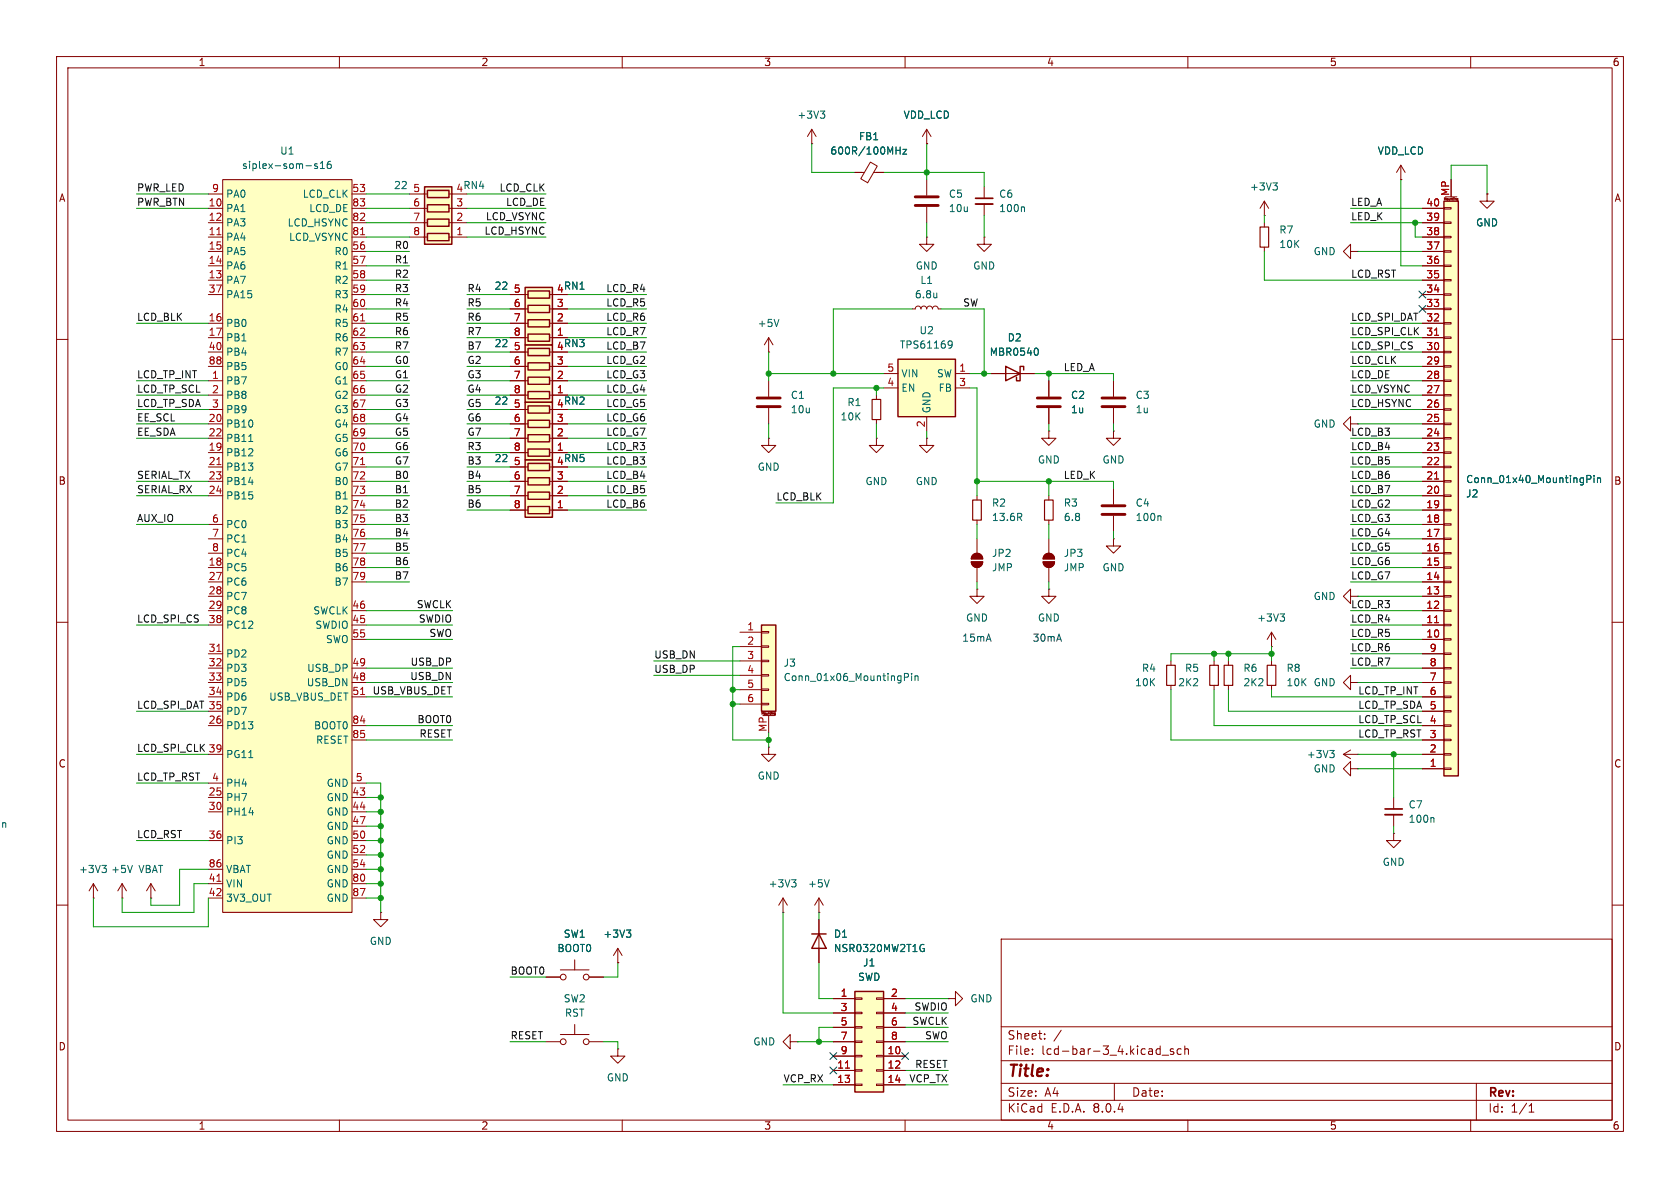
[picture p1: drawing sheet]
<svg xmlns="http://www.w3.org/2000/svg" width="297mm" height="210mm" viewBox="0 0 297 210" stroke-linecap="round" stroke-linejoin="round" font-family="sans-serif">
<defs><g id="words">
<text font-size="2.8" fill="#840000" x="178" y="190.9">Title:</text>
<g font-size="2.1" fill="#840000">
<text x="178" y="184">Sheet:</text>
<text x="178" y="186.7">File:</text>
<text x="184.1" y="186.7">lcd-bar-3_4.kicad_sch</text>
<text x="178" y="196.9">KiCad</text>
<text x="178" y="194.1">Size:</text>
<text x="184.7" y="194.1">A4</text>
<text x="185.7" y="196.9">E.D.A.</text>
<text x="193.3" y="196.9">8.0.4</text>
<text x="200" y="194.1">Date:</text>
<text x="263" y="194.3">Rev:</text>
<text x="263" y="196.9">Id:</text>
<text x="267.1" y="196.9">1/1</text>
</g>
<g font-size="1.8" fill="#840000">
<text x="35" y="11.9">1</text>
<text x="85" y="11.9">2</text>
<text x="135" y="11.9">3</text>
<text x="185" y="11.9">4</text>
<text x="235" y="11.9">5</text>
<text x="285" y="11.9">6</text>
<text x="10.3" y="35.9">A</text>
<text x="285.3" y="35.9">A</text>
<text x="98.4" y="82.3">4RN5</text>
<text x="10.3" y="85.9">B</text>
<text x="285.3" y="85.9">B</text>
<text x="10.3" y="135.9">C</text>
<text x="285.3" y="135.9">C</text>
<text x="10.3" y="185.9">D</text>
<text x="285.3" y="185.9">D</text>
<text x="35" y="199.9">1</text>
<text x="85" y="199.9">2</text>
<text x="135" y="199.9">3</text>
<text x="185" y="199.9">4</text>
<text x="235" y="199.9">5</text>
<text x="285" y="199.9">6</text>
</g>
<g font-size="1.8" fill="#006464">
<text x="140.9" y="21.2">+3V3</text>
<text x="159.6" y="21.2">VDD_LCD</text>
<text x="49.4" y="27.5">U1</text>
<text x="146.7" y="27.5">600R/100MHz</text>
<text x="151.7" y="25">FB1</text>
<text x="243.5" y="27.5">VDD_LCD</text>
<text x="39.9" y="35.2">PA0</text>
<text x="42.7" y="30.1">siplex-som-s16</text>
<text x="53.4" y="35.2">LCD_CLK</text>
<text x="69.6" y="33.6">22</text>
<text x="80.6" y="34">4RN4</text>
<text x="167.6" y="35.2">C5</text>
<text x="176.5" y="35.2">C6</text>
<text x="220.9" y="33.9">+3V3</text>
<text x="39.9" y="37.7">PA1</text>
<text x="39.9" y="40.2">PA3</text>
<text x="50.8" y="40.2">LCD_HSYNC</text>
<text x="54.6" y="37.7">LCD_DE</text>
<text x="167.6" y="37.7">10u</text>
<text x="176.5" y="37.7">100n</text>
<text x="226.1" y="41.5">R7</text>
<text x="260.9" y="40.2">GND</text>
<text x="39.9" y="42.8">PA4</text>
<text x="39.9" y="47.9">PA6</text>
<text x="39.9" y="45.3">PA5</text>
<text x="51" y="42.8">LCD_VSYNC</text>
<text x="59" y="45.3">R0</text>
<text x="59" y="47.9">R1</text>
<text x="161.8" y="47.9">GND</text>
<text x="172" y="47.9">GND</text>
<text x="226.1" y="44">10K</text>
<text x="232.1" y="45.3">GND</text>
<text x="39.9" y="50.4">PA7</text>
<text x="39.9" y="52.9">PA15</text>
<text x="59" y="50.4">R2</text>
<text x="59" y="52.9">R3</text>
<text x="87.3" y="51.4">22</text>
<text x="161.6" y="52.9">6.8u</text>
<text x="162.6" y="50.4">L1</text>
<text x="39.9" y="58">PB0</text>
<text x="59" y="55.5">R4</text>
<text x="59" y="58">R5</text>
<text x="133.9" y="58">+5V</text>
<text x="162.5" y="59.3">U2</text>
<text x="39.9" y="60.6">PB1</text>
<text x="39.9" y="63.1">PB4</text>
<text x="39.9" y="65.6">PB5</text>
<text x="59" y="60.6">R6</text>
<text x="59" y="63.1">R7</text>
<text x="59" y="65.6">G0</text>
<text x="87.3" y="61.6">22</text>
<text x="159" y="61.8">TPS61169</text>
<text x="174.9" y="63.1">MBR0540</text>
<text x="178" y="60.6">D2</text>
<text x="39.9" y="68.2">PB7</text>
<text x="39.9" y="70.7">PB8</text>
<text x="59" y="68.2">G1</text>
<text x="59" y="70.7">G2</text>
<text x="87.3" y="71.7">22</text>
<text x="139.7" y="70.7">C1</text>
<text x="149.7" y="72">R1</text>
<text x="159.3" y="69.4">EN</text>
<text x="159.3" y="66.9">VIN</text>
<text x="165.5" y="66.9">SW</text>
<text x="165.8" y="69.4">FB</text>
<text x="189.2" y="70.7">C2</text>
<text x="200.7" y="70.7">C3</text>
<text x="39.9" y="75.8">PB10</text>
<text x="39.9" y="73.3">PB9</text>
<text x="59" y="73.3">G3</text>
<text x="59" y="75.8">G4</text>
<text x="139.7" y="73.3">10u</text>
<text x="148.5" y="74.5">10K</text>
<text x="164.7" y="73.2" transform="rotate(-90 164.7 73.2)">GND</text>
<text x="189.2" y="73.3">1u</text>
<text x="200.7" y="73.3">1u</text>
<text x="232.1" y="75.8">GND</text>
<text x="39.9" y="80.9">PB12</text>
<text x="39.9" y="83.4">PB13</text>
<text x="39.9" y="78.3">PB11</text>
<text x="59" y="78.3">G5</text>
<text x="59" y="80.9">G6</text>
<text x="59" y="83.4">G7</text>
<text x="87.3" y="81.9">22</text>
<text x="133.9" y="83.4">GND</text>
<text x="183.4" y="82.1">GND</text>
<text x="194.8" y="82.1">GND</text>
<text x="39.9" y="86">PB14</text>
<text x="39.9" y="88.5">PB15</text>
<text x="59" y="86">B0</text>
<text x="59" y="88.5">B1</text>
<text x="152.9" y="86">GND</text>
<text x="161.8" y="86">GND</text>
<text x="175.3" y="89.8">R2</text>
<text x="188" y="89.8">R3</text>
<text x="200.7" y="89.8">C4</text>
<text x="259.1" y="88.1">J2</text>
<text x="259.1" y="85.6">Conn_01x40_MountingPin</text>
<text x="39.9" y="93.6">PC0</text>
<text x="59" y="91">B2</text>
<text x="59" y="93.6">B3</text>
<text x="175.3" y="92.3">13.6R</text>
<text x="188" y="92.3">6.8</text>
<text x="200.7" y="92.3">100n</text>
<text x="39.9" y="101.2">PC5</text>
<text x="39.9" y="96.1">PC1</text>
<text x="39.9" y="98.7">PC4</text>
<text x="59" y="96.1">B4</text>
<text x="59" y="98.7">B5</text>
<text x="59" y="101.2">B6</text>
<text x="175.3" y="98.7">JP2</text>
<text x="175.3" y="101.2">JMP</text>
<text x="188" y="98.7">JP3</text>
<text x="188" y="101.2">JMP</text>
<text x="194.8" y="101.2">GND</text>
<text x="39.9" y="103.7">PC6</text>
<text x="39.9" y="106.3">PC7</text>
<text x="59" y="103.7">B7</text>
<text x="232.1" y="106.3">GND</text>
<text x="39.9" y="108.8">PC8</text>
<text x="39.9" y="111.4">PC12</text>
<text x="55.3" y="108.8">SWCLK</text>
<text x="55.7" y="111.4">SWDIO</text>
<text x="57.5" y="113.9">SWO</text>
<text x="170.7" y="110.1">GND</text>
<text x="183.4" y="110.1">GND</text>
<text x="222.1" y="110.1">+3V3</text>
<text x="39.9" y="116.4">PD2</text>
<text x="39.9" y="119">PD3</text>
<text x="54.2" y="119">USB_DP</text>
<text x="138.4" y="118.1">J3</text>
<text x="201.8" y="119">R4</text>
<text x="209.4" y="119">R5</text>
<text x="219.7" y="119">R6</text>
<text x="227.3" y="119">R8</text>
<text x="39.9" y="121.5">PD5</text>
<text x="39.9" y="124.1">PD6</text>
<text x="47.5" y="124.1">USB_VBUS_DET</text>
<text x="54.1" y="121.5">USB_DN</text>
<text x="138.4" y="120.6">Conn_01x06_MountingPin</text>
<text x="200.6" y="121.5">10K</text>
<text x="208.2" y="121.5">2K2</text>
<text x="219.7" y="121.5">2K2</text>
<text x="227.3" y="121.5">10K</text>
<text x="232.1" y="121.5">GND</text>
<text x="39.9" y="129.1">PD13</text>
<text x="39.9" y="126.6">PD7</text>
<text x="55.4" y="129.1">BOOT0</text>
<text x="55.8" y="131.7">RESET</text>
<text x="39.9" y="134.2">PG11</text>
<text x="230.9" y="134.2">+3V3</text>
<text x="232.1" y="136.8">GND</text>
<text x="39.9" y="141.8">PH7</text>
<text x="39.9" y="139.3">PH4</text>
<text x="57.6" y="141.8">GND</text>
<text x="57.6" y="139.3">GND</text>
<text x="133.9" y="138">GND</text>
<text x="248.9" y="143.1">C7</text>
<text x="39.9" y="144.4">PH14</text>
<text x="39.9" y="149.5">PI3</text>
<text x="57.6" y="144.4">GND</text>
<text x="57.6" y="146.9">GND</text>
<text x="57.6" y="149.5">GND</text>
<text x="248.9" y="145.6">100n</text>
<text x="13.9" y="154.5">+3V3</text>
<text x="19.6" y="154.5">+5V</text>
<text x="24.4" y="154.5">VBAT</text>
<text x="39.9" y="154.5">VBAT</text>
<text x="57.6" y="152">GND</text>
<text x="57.6" y="154.5">GND</text>
<text x="244.3" y="153.3">GND</text>
<text x="39.9" y="157.1">VIN</text>
<text x="39.9" y="159.6">3V3_OUT</text>
<text x="57.6" y="157.1">GND</text>
<text x="57.6" y="159.6">GND</text>
<text x="135.8" y="157.1">+3V3</text>
<text x="142.7" y="157.1">+5V</text>
<text x="65.3" y="167.2">GND</text>
<text x="99.6" y="166">SW1</text>
<text x="106.6" y="166">+3V3</text>
<text x="147.3" y="166">D1</text>
<text x="98.4" y="168.5">BOOT0</text>
<text x="147.3" y="168.5">NSR0320MW2T1G</text>
<text x="151.6" y="173.6">SWD</text>
<text x="152.5" y="171">J1</text>
<text x="99.6" y="177.4">SW2</text>
<text x="99.8" y="179.9">RST</text>
<text x="171.5" y="177.4">GND</text>
<text x="133.1" y="185">GND</text>
<text x="107.2" y="191.4">GND</text>
</g>
<g font-size="1.8" fill="#0f0f0f">
<text x="24.1" y="33.9">PWR_LED</text>
<text x="88.2" y="33.9">LCD_CLK</text>
<text x="24.1" y="36.5">PWR_BTN</text>
<text x="85.6" y="41.6">LCD_HSYNC</text>
<text x="85.8" y="39">LCD_VSYNC</text>
<text x="89.4" y="36.5">LCD_DE</text>
<text x="238.8" y="39">LED_K</text>
<text x="238.8" y="36.5">LED_A</text>
<text x="69.7" y="44.1">R0</text>
<text x="69.7" y="46.6">R1</text>
<text x="69.7" y="49.2">R2</text>
<text x="69.7" y="51.7">R3</text>
<text x="82.5" y="51.7">R4</text>
<text x="107.1" y="51.7">LCD_R4</text>
<text x="238.8" y="49.2">LCD_RST</text>
<text x="24.1" y="56.8">LCD_BLK</text>
<text x="69.7" y="56.8">R5</text>
<text x="69.7" y="59.3">R6</text>
<text x="69.7" y="54.3">R4</text>
<text x="82.5" y="59.3">R7</text>
<text x="82.5" y="54.3">R5</text>
<text x="82.5" y="56.8">R6</text>
<text x="107.1" y="59.3">LCD_R7</text>
<text x="107.1" y="56.8">LCD_R6</text>
<text x="107.1" y="54.3">LCD_R5</text>
<text x="170.2" y="54.3">SW</text>
<text x="238.8" y="59.3">LCD_SPI_CLK</text>
<text x="238.8" y="56.8">LCD_SPI_DAT</text>
<text x="69.7" y="64.4">G0</text>
<text x="69.7" y="61.9">R7</text>
<text x="82.5" y="61.9">B7</text>
<text x="82.5" y="64.4">G2</text>
<text x="107.1" y="61.9">LCD_B7</text>
<text x="107.1" y="64.4">LCD_G2</text>
<text x="188" y="65.7">LED_A</text>
<text x="238.8" y="64.4">LCD_CLK</text>
<text x="238.8" y="61.9">LCD_SPI_CS</text>
<text x="24.1" y="67">LCD_TP_INT</text>
<text x="24.1" y="69.5">LCD_TP_SCL</text>
<text x="69.7" y="67">G1</text>
<text x="69.7" y="69.5">G2</text>
<text x="82.5" y="67">G3</text>
<text x="82.5" y="69.5">G4</text>
<text x="107.1" y="69.5">LCD_G4</text>
<text x="107.1" y="67">LCD_G3</text>
<text x="238.8" y="69.5">LCD_VSYNC</text>
<text x="238.8" y="67">LCD_DE</text>
<text x="24.1" y="72">LCD_TP_SDA</text>
<text x="24.1" y="74.6">EE_SCL</text>
<text x="24.1" y="77.1">EE_SDA</text>
<text x="69.7" y="74.6">G4</text>
<text x="69.7" y="77.1">G5</text>
<text x="69.7" y="72">G3</text>
<text x="82.5" y="72">G5</text>
<text x="82.5" y="74.6">G6</text>
<text x="82.5" y="77.1">G7</text>
<text x="107.1" y="77.1">LCD_G7</text>
<text x="107.1" y="74.6">LCD_G6</text>
<text x="107.1" y="72">LCD_G5</text>
<text x="238.8" y="77.1">LCD_B3</text>
<text x="238.8" y="72">LCD_HSYNC</text>
<text x="69.7" y="79.7">G6</text>
<text x="69.7" y="82.2">G7</text>
<text x="82.5" y="79.7">R3</text>
<text x="82.5" y="82.2">B3</text>
<text x="107.1" y="82.2">LCD_B3</text>
<text x="107.1" y="79.7">LCD_R3</text>
<text x="238.8" y="82.2">LCD_B5</text>
<text x="238.8" y="79.7">LCD_B4</text>
<text x="24.1" y="84.7">SERIAL_TX</text>
<text x="24.1" y="87.3">SERIAL_RX</text>
<text x="69.7" y="84.7">B0</text>
<text x="69.7" y="89.8">B2</text>
<text x="69.7" y="87.3">B1</text>
<text x="82.5" y="87.3">B5</text>
<text x="82.5" y="89.8">B6</text>
<text x="82.5" y="84.7">B4</text>
<text x="107.1" y="87.3">LCD_B5</text>
<text x="107.1" y="89.8">LCD_B6</text>
<text x="107.1" y="84.7">LCD_B4</text>
<text x="137.2" y="88.6">LCD_BLK</text>
<text x="188" y="84.7">LED_K</text>
<text x="238.8" y="84.7">LCD_B6</text>
<text x="238.8" y="87.3">LCD_B7</text>
<text x="238.8" y="89.8">LCD_G2</text>
<text x="24.1" y="92.4">AUX_IO</text>
<text x="69.7" y="94.9">B4</text>
<text x="69.7" y="92.4">B3</text>
<text x="238.8" y="92.4">LCD_G3</text>
<text x="238.8" y="94.9">LCD_G4</text>
<text x="69.7" y="97.4">B5</text>
<text x="69.7" y="100">B6</text>
<text x="238.8" y="97.4">LCD_G5</text>
<text x="238.8" y="100">LCD_G6</text>
<text x="69.7" y="102.5">B7</text>
<text x="73.6" y="107.6">SWCLK</text>
<text x="238.8" y="107.6">LCD_R3</text>
<text x="238.8" y="102.5">LCD_G7</text>
<text x="24.1" y="110.1">LCD_SPI_CS</text>
<text x="73.9" y="110.1">SWDIO</text>
<text x="75.8" y="112.7">SWO</text>
<text x="238.8" y="110.1">LCD_R4</text>
<text x="238.8" y="112.7">LCD_R5</text>
<text x="72.5" y="117.8">USB_DP</text>
<text x="115.6" y="119">USB_DP</text>
<text x="115.6" y="116.5">USB_DN</text>
<text x="238.8" y="117.8">LCD_R7</text>
<text x="238.8" y="115.2">LCD_R6</text>
<text x="24.1" y="125.4">LCD_SPI_DAT 35</text>
<text x="65.8" y="122.8">USB_VBUS_DET</text>
<text x="72.4" y="120.3">USB_DN</text>
<text x="240" y="122.8">LCD_TP_INT</text>
<text x="240" y="125.4">LCD_TP_SDA 5</text>
<text x="73.7" y="127.9">BOOT0</text>
<text x="74.1" y="130.5">RESET</text>
<text x="240" y="127.9">LCD_TP_SCL</text>
<text x="240" y="130.5">LCD_TP_RST</text>
<text x="24.1" y="133">LCD_SPI_CLK 39</text>
<text x="24.1" y="138.1">LCD_TP_RST</text>
<text x="24.1" y="148.2">LCD_RST</text>
<text x="90.2" y="172.4">BOOT0</text>
<text x="161.6" y="178.7">SWDIO</text>
<text x="90.2" y="183.8">RESET</text>
<text x="161.2" y="181.3">SWCLK</text>
<text x="163.4" y="183.8">SWO</text>
<text x="138.4" y="191.4">VCP_RX</text>
<text x="160.7" y="191.4">VCP_TX</text>
<text x="161.7" y="188.9">RESET</text>
</g>
<g font-size="1.8" fill="#a90000">
<text x="37.4" y="34">9</text>
<text x="62.2" y="34">53</text>
<text x="73" y="34">5</text>
<text x="256.3" y="34.7" transform="rotate(-90 256.3 34.7)">MP</text>
<text x="36.8" y="36.6">10</text>
<text x="36.8" y="41.7">11</text>
<text x="36.8" y="39.1">12</text>
<text x="62.2" y="41.7">81</text>
<text x="62.2" y="39.1">82</text>
<text x="62.2" y="36.6">83</text>
<text x="73" y="36.6">6</text>
<text x="73" y="39.1">7</text>
<text x="73" y="41.7">8</text>
<text x="80.6" y="41.7">1</text>
<text x="80.6" y="39.1">2</text>
<text x="80.6" y="36.6">3</text>
<text x="252.1" y="41.7">38</text>
<text x="252.1" y="39.1">39</text>
<text x="252.1" y="36.6">40</text>
<text x="36.8" y="46.7">14</text>
<text x="36.8" y="44.2">15</text>
<text x="62.2" y="44.2">56</text>
<text x="62.2" y="46.7">57</text>
<text x="252.1" y="46.7">36</text>
<text x="252.1" y="44.2">37</text>
<text x="36.8" y="49.3">13</text>
<text x="36.8" y="51.8">37</text>
<text x="62.2" y="49.3">58</text>
<text x="62.2" y="51.8">59</text>
<text x="90.7" y="51.8">5</text>
<text x="98.4" y="51.8">4RN1</text>
<text x="252.1" y="51.8">34</text>
<text x="252.1" y="49.3">35</text>
<text x="36.8" y="56.9">16</text>
<text x="36.8" y="59.4">17</text>
<text x="62.2" y="54.4">60</text>
<text x="62.2" y="56.9">61</text>
<text x="62.2" y="59.4">62</text>
<text x="90.7" y="54.4">6</text>
<text x="90.7" y="56.9">7</text>
<text x="90.7" y="59.4">8</text>
<text x="98.4" y="59.4">1</text>
<text x="98.4" y="56.9">2</text>
<text x="98.4" y="54.4">3</text>
<text x="252.1" y="59.4">31</text>
<text x="252.1" y="56.9">32</text>
<text x="252.1" y="54.4">33</text>
<text x="36.8" y="62">40</text>
<text x="36.8" y="64.5">88</text>
<text x="62.2" y="62">63</text>
<text x="62.2" y="64.5">64</text>
<text x="90.7" y="62">5</text>
<text x="90.7" y="64.5">6</text>
<text x="98.4" y="64.5">3</text>
<text x="98.4" y="62">4RN3</text>
<text x="156.8" y="65.8">5</text>
<text x="169.5" y="65.8">1</text>
<text x="252.1" y="64.5">29</text>
<text x="252.1" y="62">30</text>
<text x="37.4" y="67.1">1</text>
<text x="37.4" y="69.6">2</text>
<text x="62.2" y="67.1">65</text>
<text x="62.2" y="69.6">66</text>
<text x="90.7" y="67.1">7</text>
<text x="90.7" y="69.6">8</text>
<text x="98.4" y="69.6">1</text>
<text x="98.4" y="67.1">2</text>
<text x="156.8" y="68.3">4</text>
<text x="169.5" y="68.3">3</text>
<text x="252.1" y="69.6">27</text>
<text x="252.1" y="67.1">28</text>
<text x="36.8" y="74.7">20</text>
<text x="36.8" y="77.2">22</text>
<text x="37.4" y="72.1">3</text>
<text x="62.2" y="72.1">67</text>
<text x="62.2" y="74.7">68</text>
<text x="62.2" y="77.2">69</text>
<text x="90.7" y="72.1">5</text>
<text x="90.7" y="74.7">6</text>
<text x="90.7" y="77.2">7</text>
<text x="98.4" y="77.2">2</text>
<text x="98.4" y="74.7">3</text>
<text x="98.4" y="72.1">4RN2</text>
<text x="163.6" y="75.6" transform="rotate(-90 163.6 75.6)">2</text>
<text x="252.1" y="77.2">24</text>
<text x="252.1" y="74.7">25</text>
<text x="252.1" y="72.1">26</text>
<text x="36.8" y="79.8">19</text>
<text x="36.8" y="82.3">21</text>
<text x="62.2" y="79.8">70</text>
<text x="62.2" y="82.3">71</text>
<text x="90.7" y="82.3">5</text>
<text x="90.7" y="79.8">8</text>
<text x="98.4" y="79.8">1</text>
<text x="252.1" y="82.3">22</text>
<text x="252.1" y="79.8">23</text>
<text x="36.8" y="84.8">23</text>
<text x="36.8" y="87.4">24</text>
<text x="62.2" y="84.8">72</text>
<text x="62.2" y="87.4">73</text>
<text x="62.2" y="89.9">74</text>
<text x="90.7" y="84.8">6</text>
<text x="90.7" y="87.4">7</text>
<text x="90.7" y="89.9">8</text>
<text x="98.4" y="89.9">1</text>
<text x="98.4" y="87.4">2</text>
<text x="98.4" y="84.8">3</text>
<text x="252.1" y="89.9">19</text>
<text x="252.1" y="87.4">20</text>
<text x="252.1" y="84.8">21</text>
<text x="37.4" y="92.5">6</text>
<text x="37.4" y="95">7</text>
<text x="62.2" y="92.5">75</text>
<text x="62.2" y="95">76</text>
<text x="252.1" y="95">17</text>
<text x="252.1" y="92.5">18</text>
<text x="36.8" y="100.1">18</text>
<text x="37.4" y="97.5">8</text>
<text x="62.2" y="97.5">77</text>
<text x="62.2" y="100.1">78</text>
<text x="252.1" y="100.1">15</text>
<text x="252.1" y="97.5">16</text>
<text x="36.8" y="102.6">27</text>
<text x="36.8" y="105.2">28</text>
<text x="36.8" y="107.7">29</text>
<text x="62.2" y="107.7">46</text>
<text x="62.2" y="102.6">79</text>
<text x="252.1" y="107.7">12</text>
<text x="252.1" y="105.2">13</text>
<text x="252.1" y="102.6">14</text>
<text x="36.8" y="110.2">38</text>
<text x="62.2" y="110.2">45</text>
<text x="62.2" y="112.8">55</text>
<text x="132" y="111.5">1</text>
<text x="252.1" y="112.8">10</text>
<text x="252.1" y="110.2">11</text>
<text x="36.8" y="115.3">31</text>
<text x="36.8" y="117.9">32</text>
<text x="62.2" y="117.9">49</text>
<text x="132" y="114">2</text>
<text x="132" y="116.6">3</text>
<text x="132" y="119.1">4</text>
<text x="252.7" y="117.9">8</text>
<text x="252.7" y="115.3">9</text>
<text x="36.8" y="120.4">33</text>
<text x="36.8" y="122.9">34</text>
<text x="62.2" y="120.4">48</text>
<text x="62.2" y="122.9">51</text>
<text x="132" y="121.7">5</text>
<text x="132" y="124.2">6</text>
<text x="252.7" y="122.9">6</text>
<text x="252.7" y="120.4">7</text>
<text x="252.7" y="125.5">5</text>
<text x="36.8" y="128">26</text>
<text x="62.2" y="128">84</text>
<text x="62.2" y="130.6">85</text>
<text x="135.6" y="129.5" transform="rotate(-90 135.6 129.5)">MP</text>
<text x="252.7" y="130.6">3</text>
<text x="252.7" y="128">4</text>
<text x="252.7" y="135.6">1</text>
<text x="252.7" y="133.1">2</text>
<text x="36.8" y="140.7">25</text>
<text x="36.8" y="143.3">30</text>
<text x="37.4" y="138.2">4</text>
<text x="62.2" y="140.7">43</text>
<text x="62.2" y="143.3">44</text>
<text x="62.8" y="138.2">5</text>
<text x="36.8" y="148.3">36</text>
<text x="62.2" y="145.8">47</text>
<text x="62.2" y="148.3">50</text>
<text x="36.8" y="156">41</text>
<text x="36.8" y="153.4">86</text>
<text x="62.2" y="150.9">52</text>
<text x="62.2" y="153.4">54</text>
<text x="62.2" y="156">80</text>
<text x="36.8" y="158.5">42</text>
<text x="62.2" y="158.5">87</text>
<text x="148.5" y="176.3">1</text>
<text x="148.5" y="178.8">3</text>
<text x="157.4" y="176.3">2</text>
<text x="157.4" y="178.8">4</text>
<text x="148.5" y="181.4">5</text>
<text x="148.5" y="183.9">7</text>
<text x="157.4" y="181.4">6</text>
<text x="157.4" y="183.9">8</text>
<text x="147.9" y="189">11</text>
<text x="147.9" y="191.5">13</text>
<text x="148.5" y="186.4">9</text>
<text x="156.8" y="186.4">10</text>
<text x="156.8" y="189">12</text>
<text x="156.8" y="191.5">14</text>
</g>
<g font-size="1.8" fill="#0000c2">
<text x="170" y="113.6">15mA</text>
<text x="182.5" y="113.6">30mA</text>
</g>
<g font-size=".5" fill="#840000">
<text x="255.1" y="35.6">Mounting</text>
<text x="134.4" y="126.5">Mounting</text>
</g>
</g></defs>
<g fill="none" stroke="#840000" stroke-width=".18">
<path d="M10 10h277v190h-277zM12 12h273v186h-273zM60 10v2M110 10v2M160 10v2M210 10v2M260 10v2M10 60h2M285 60h2M10 110h2M285 110h2M10 160h2"/>
<path d="M285 160h2M144.8 162.6v7.6M177 166h108v32h-108zM60 198v2M110 198v2M160 198v2M177 194.5h108M177 191.5h108M177 187.5h108M177 181.5h108M182.5 186.3v.1M182.5 185.5v.1"/>
<path d="M184.7 183.6v.1M184.7 182.8v.1M187.6 182.1l-1.3 2M197 191.5v3M205.5 186.5h1.1M207.5 185.5l-.4-.1-.2 .2 .1 .2 .5 .2v.3h-.6M208.8 185.5l-.4-.1-.3 .3v.4l.1 .2h.6M209.5 185.5l.2-.1 .3 .1 .1 .9M209.5 184.9v1.5M210 198v2M260 198v2M261 191.5v6.5"/>
<path d="M270.3 196.6h.9M270.3 195.5l.4-.4v1.5"/>
</g>
<path d="M143.5 165.1h2.5M144.8 165.1l1.2 2.5h-2.5z" fill="none" stroke="#840000" stroke-width=".25"/>
<path d="M163 166.9l.3 .1M163.2 167.7h.2v.4l-.4 .1" fill="none" stroke="#006464" stroke-width=".18"/>
<path d="M151.1 175.3h5.1v17.7h-5.1z" fill="#ffffc2"/>
<g fill="none" stroke="#840000" stroke-width=".18">
<path d="M238.8 120.7v-1.3l-1.3 1.3 1.3 1.2v-1.2h1.2M240 120.7h.1M109.2 170.2h.1M109.2 167.6l-.7 1.3M109.2 167.6v2.6M109.2 167.6l.8 1.3M147.3 176.5h3.8M147.3 179.1h3.8M151.1 178.9h1.3v.3h-1.3zM151.1 176.4h1.3v.3h-1.3zM154.9 178.9h1.3v.3h-1.3zM154.9 176.4h1.3v.3h-1.3z"/>
<path d="M156.2 176.5h3.8M156.2 179.1h3.8M147.3 186.7h3.8M147.3 189.2h3.8M147.3 191.8h3.8M147.3 181.6h3.8M147.3 184.2h3.8M151.1 191.6h1.3v.3h-1.3zM151.1 189.1h1.3v.3h-1.3zM151.1 186.6h1.3v.2h-1.3zM151.1 184h1.3v.3h-1.3zM151.1 181.5h1.3v.2h-1.3z"/>
<path d="M154.9 191.6h1.3v.3h-1.3zM154.9 189.1h1.3v.3h-1.3zM154.9 186.6h1.3v.2h-1.3zM154.9 184h1.3v.3h-1.3zM154.9 181.5h1.3v.2h-1.3zM156.2 186.7h3.8M156.2 189.2h3.8M156.2 191.8h3.8M156.2 181.6h3.8M156.2 184.2h3.8"/>
</g>
<path d="M151.1 175.3h5.1v17.7h-5.1z" fill="none" stroke="#840000" stroke-width=".25"/>
<path d="M149.5 188.8h.7" fill="none" stroke="#a90000" stroke-width=".18"/>
<path d="M110.7 164.4h.8l-.4 .5M111.3 164.9l.2 .2v.3l-.2 .3" fill="none" stroke="#006464" stroke-width=".18"/>
<path d="M92.8 61h4.9v10.1h-4.9z" fill="#ffffc2"/>
<path d="M92.8 61h4.9v10.1h-4.9zM93.3 69.2h3.9v1.3h-3.9zM93.3 66.7h3.9v1.2h-3.9zM93.3 64.1h3.9v1.3h-3.9zM93.3 61.6h3.9v1.3h-3.9z" fill="none" stroke="#840000" stroke-width=".25"/>
<g fill="none" stroke="#840000" stroke-width=".18">
<path d="M90.2 69.9h3.1M90.2 67.3h3.1M90.2 64.8h3.1M90.2 62.2h3.1M97.2 69.9h.6M97.2 67.3h3.1M97.2 64.8h3.1M97.2 62.2h.6M16.5 158.8h.1M16.5 156.2l-.8 1.3M16.5 156.2v2.6M16.5 156.2l.8 1.3"/>
<path d="M21.6 158.8h.1M21.6 156.2l-.8 1.3M21.6 156.2v2.6M21.6 156.2l.8 1.3M26.7 158.8h.1M26.7 156.2l-.8 1.3M26.7 156.2v2.6M26.7 156.2l.7 1.3M138.4 158.8l-.7 1.2M138.4 158.8v2.5M138.4 158.8l.8 1.2M138.4 161.3h.1"/>
<path d="M109.2 185.4v1.3h1.3l-1.3 1.3-1.3-1.3h1.3M109.2 185.4h.1"/>
</g>
<path d="M.5 145.4v.9M.5 145.5l.2-.1 .3 .1v.8M18 153h.8l-.4 .5M18.6 153.5l.2 .2v.3l-.2 .2M23.4 153l-.4 1.2M139.9 155.5h.8l-.4 .5M140.5 156l.2 .2v.3l-.2 .3" fill="none" stroke="#006464" stroke-width=".18"/>
<path d="M39.4 31.8h22.8v129.5h-22.8z" fill="#ffffc2"/>
<g fill="none" stroke="#840000" stroke-width=".18">
<path d="M36.8 36.8h2.6M36.8 39.4h2.6M36.8 34.3h2.6M39.4 31.8h22.8v129.5h-22.8zM62.2 36.8h2.6M62.2 39.4h2.6M62.2 34.3h2.6M36.8 41.9h2.6M36.8 49.5h2.6M36.8 47h2.6M36.8 44.5h2.6M36.8 57.2h2.6"/>
<path d="M36.8 59.7h2.6M36.8 52.1h2.6M62.2 41.9h2.6M62.2 49.5h2.6M62.2 47h2.6M62.2 44.5h2.6M62.2 57.2h2.6M62.2 59.7h2.6M62.2 52.1h2.6M62.2 54.6h2.6M36.8 67.3h2.6M36.8 69.9h2.6"/>
<path d="M36.8 74.9h2.6M36.8 77.5h2.6M36.8 72.4h2.6M36.8 62.2h2.6M36.8 64.8h2.6M62.2 67.3h2.6M62.2 69.9h2.6M62.2 74.9h2.6M62.2 77.5h2.6M62.2 72.4h2.6M62.2 62.2h2.6M62.2 64.8h2.6"/>
<path d="M36.8 80h2.6M36.8 82.6h2.6M36.8 85.1h2.6M36.8 87.6h2.6M36.8 92.7h2.6M36.8 95.3h2.6M36.8 97.8h2.6M62.2 80h2.6M62.2 82.6h2.6M62.2 85.1h2.6M62.2 87.6h2.6M62.2 92.7h2.6"/>
<path d="M62.2 95.3h2.6M62.2 90.2h2.6M62.2 97.8h2.6M36.8 100.3h2.6M36.8 102.9h2.6M36.8 105.4h2.6M36.8 108h2.6M36.8 115.6h2.6M36.8 118.1h2.6M36.8 110.5h2.6M62.2 100.3h2.6M62.2 102.9h2.6"/>
<path d="M62.2 108h2.6M62.2 118.1h2.6M62.2 110.5h2.6M62.2 113h2.6M36.8 128.3h2.6M36.8 120.7h2.6M36.8 123.2h2.6M36.8 125.7h2.6M36.8 133.4h2.6M36.8 138.4h2.6M62.2 128.3h2.6M62.2 120.7h2.6"/>
<path d="M62.2 123.2h2.6M62.2 138.4h2.6M62.2 130.8h2.6M36.8 141h2.6M36.8 143.5h2.6M36.8 148.6h2.6M36.8 156.2h2.6M36.8 158.8h2.6M36.8 153.7h2.6M62.2 141h2.6M62.2 143.5h2.6M62.2 148.6h2.6"/>
<path d="M62.2 156.2h2.6M62.2 158.8h2.6M62.2 146.1h2.6M62.2 151.1h2.6M62.2 153.7h2.6M67.3 161.3v1.3h1.3l-1.3 1.2-1.3-1.2h1.3M67.3 161.3h.1M167.6 176.5h1.3v1.3l1.3-1.3-1.3-1.2v1.2M167.6 176.5h.1M139.7 184.2v-1.3l-1.3 1.3 1.3 1.2v-1.2h1.3M141 184.2h.1"/>
</g>
<path d="M38.3 41.5h.8M63.7 41.5h.8M63.7 56.7h.8M38.3 82.1h.8M63.7 82.1h.8M38.3 115.2h.8M63.7 122.8h.8M38.3 155.8h.8" fill="none" stroke="#a90000" stroke-width=".18"/>
<path d="M56.1 29l-.3-.1-.2 .2 .1 .2 .4 .1v.3h-.5M56.6 29.8h.8M56.6 28.9l.4-.4v1.3M58.5 28.5l-.4 .1a.85 .85 0 0 0 0 1.2l.4-.1 .1-.5-.3-.2-.3 .1-.2 .1M44 78h.7M44 133.9h.7" fill="none" stroke="#006464" stroke-width=".18"/>
<path d="M92.8 81.3h4.9v10.1h-4.9z" fill="#ffffc2"/>
<path d="M92.8 81.3h4.9v10.1h-4.9zM93.3 89.5h3.9v1.3h-3.9zM93.3 87h3.9v1.3h-3.9zM93.3 84.5h3.9v1.2h-3.9zM93.3 81.9h3.9v1.3h-3.9z" fill="none" stroke="#840000" stroke-width=".25"/>
<path d="M90.2 90.2h3.1M90.2 87.6h3.1M90.2 85.1h3.1M90.2 82.6h3.1M97.2 90.2h3.1M97.2 87.6h3.1M97.2 85.1h3.1M97.2 82.6h.6" fill="none" stroke="#840000" stroke-width=".18"/>
<path d="M92.8 71.1h4.9v10.2h-4.9z" fill="#ffffc2"/>
<path d="M92.8 71.1h4.9v10.2h-4.9zM93.3 79.4h3.9v1.2h-3.9zM93.3 76.8h3.9v1.3h-3.9zM93.3 74.3h3.9v1.3h-3.9zM93.3 71.8h3.9v1.2h-3.9z" fill="none" stroke="#840000" stroke-width=".25"/>
<g fill="none" stroke="#840000" stroke-width=".18">
<path d="M90.2 77.5h3.1M90.2 74.9h3.1M90.2 72.4h3.1M97.2 77.5h3.1M97.2 74.9h3.1M97.2 72.4h.6M90.2 80h3.1M97.2 80h.6M96.5 172.7h2.6M99.1 171.5h5M101.6 169.7v1.8M104.1 172.7h2.6"/>
<path d="M96.5 184.2h2.6M99.1 182.9h5M101.6 181.1v1.8M104.1 184.2h2.6"/>
<circle cx="99.6" cy="172.7" r=".51"/>
<circle cx="103.6" cy="172.7" r=".51"/>
<circle cx="99.6" cy="184.2" r=".51"/>
<circle cx="103.6" cy="184.2" r=".51"/>
</g>
<path d="M92.8 50.8h4.9v10.2h-4.9z" fill="#ffffc2"/>
<path d="M92.8 50.8h4.9v10.2h-4.9zM93.3 59.1h3.9v1.2h-3.9zM93.3 56.5h3.9v1.3h-3.9zM93.3 54h3.9v1.2h-3.9zM93.3 51.4h3.9v1.3h-3.9z" fill="none" stroke="#840000" stroke-width=".25"/>
<path d="M90.2 59.7h3.1M90.2 57.2h3.1M90.2 54.6h3.1M90.2 52.1h3.1M97.2 59.7h.6M97.2 57.2h3.1M97.2 54.6h3.1M97.2 52.1h.6" fill="none" stroke="#840000" stroke-width=".18"/>
<path d="M75.1 33h4.8v10.2h-4.8z" fill="#ffffc2"/>
<path d="M75.1 33h4.8v10.2h-4.8zM75.6 38.7h3.8v1.3h-3.8zM75.6 36.2h3.8v1.3h-3.8zM75.6 33.7h3.8v1.2h-3.8zM75.6 41.3h3.8v1.2h-3.8z" fill="none" stroke="#840000" stroke-width=".25"/>
<g fill="none" stroke="#840000" stroke-width=".18">
<path d="M72.4 39.4h3.2M72.4 36.8h3.2M72.4 34.3h3.2M79.4 39.4h3.1M79.4 36.8h3.1M79.4 34.3h.6M72.4 41.9h3.2M79.4 41.9h3.1M135.9 77.5v1.2h1.3l-1.3 1.3-1.3-1.3h1.3M135.9 77.5h.1M154.9 77.5v1.2h1.3l-1.3 1.3-1.2-1.3h1.2M154.9 77.5h.1"/>
<path d="M163.8 77.5v1.2h1.3l-1.3 1.3-1.2-1.3h1.2M163.8 77.5h.1M185.4 76.2v1.3h1.3l-1.3 1.2-1.3-1.2h1.3M185.4 76.2h.1M185.4 67.3v2.8M185.4 72.1v2.8M171.7 99.3h2a1.02 1.02 0 0 1-1 1 1.02 1.02 0 0 1-1-1zM172 98.1a1.02 1.02 0 0 1 1.1-.2 1.02 1.02 0 0 1 .6 .9h-2zM172.7 95.3v2.5M184.4 99.3h2a1.02 1.02 0 0 1-1 1 1.02 1.02 0 0 1-1-1zM184.7 98.1a1.02 1.02 0 0 1 1.1-.2 1.02 1.02 0 0 1 .6 .9h-2zM185.4 95.3v2.5"/>
<path d="M172.7 104.1v1.3h1.3l-1.3 1.3-1.3-1.3h1.3M172.7 104.1h.1M172.7 100.3v2.6M185.4 104.1v1.3h1.3l-1.3 1.3-1.3-1.3h1.3M185.4 104.1h.1M185.4 100.3v2.6M238.8 105.4v-1.3l-1.3 1.3 1.3 1.3v-1.3h1.2M240 105.4h.1M135.9 132.1v1.3h1.3l-1.3 1.2-1.3-1.2h1.3M135.9 132.1h.1M238.8 135.9v1.3l-1.3-1.3 1.3-1.3v1.3h1.2M240 135.9h.1"/>
<path d="M144.8 158.8l-.8 1.2M144.8 158.8v2.5M144.8 158.8l.7 1.2M246.4 147.3v1.3h1.2l-1.2 1.3-1.3-1.3h1.3M246.4 147.3h.1M246.4 141v2M246.4 144v2.1M144.8 161.3h.1"/>
</g>
<path d="M146.6 155.5l-.4 1.3M253.3 144.5l.2 .2v.7" fill="none" stroke="#006464" stroke-width=".18"/>
<path d="M244.9 144h3" fill="none" stroke="#840000" stroke-width=".33"/>
<path d="M244.9 143h3" fill="none" stroke="#840000" stroke-width=".3"/>
<g fill="#840000" stroke="#840000" stroke-width=".18">
<path d="M171.7 99.3h2a1.02 1.02 0 0 1-1 1 1.02 1.02 0 0 1-1-1z"/>
<path d="M172 98.1a1.02 1.02 0 0 1 1.1-.2 1.02 1.02 0 0 1 .6 .9h-2z"/>
<path d="M184.4 99.3h2a1.02 1.02 0 0 1-1 1 1.02 1.02 0 0 1-1-1z"/>
<path d="M184.7 98.1a1.02 1.02 0 0 1 1.1-.2 1.02 1.02 0 0 1 .6 .9h-2z"/>
</g>
<path d="M183.4 71.9h4.1M183.4 70.4h4.1" fill="none" stroke="#840000" stroke-width=".51"/>
<path d="M134.6 110.5h2.6v15.2h-2.6z" fill="#ffffc2"/>
<g fill="none" stroke="#840000" stroke-width=".18">
<path d="M223.5 38.1h.1M223.5 35.6l-.7 1.2M223.5 35.6v2.5M223.5 39.4v.7M223.5 35.6l.8 1.2M247.6 31.8h.1M247.6 29.2l-.7 1.3M247.6 29.2v2.6M247.6 29.2l.8 1.3M262.9 34.3v1.3h1.3l-1.3 1.2-1.3-1.2h1.3M262.9 34.3h.1M135.9 59.7v2.5"/>
<path d="M135.9 59.7l-.8 1.3M135.9 59.7l.8 1.3M223.5 43.7v.8M238.8 44.5v-1.3l-1.3 1.3 1.3 1.2v-1.2h1.2M240 44.5h.1M135.9 62.2h.1M196.8 76.2v1.3h1.3l-1.3 1.2-1.2-1.2h1.2M196.8 76.2h.1M196.8 67.3v2.8M196.8 72.1v2.8M238.8 74.9v-1.2l-1.3 1.2 1.3 1.3v-1.3h1.2M240 74.9h.1"/>
<path d="M172.7 87.6v.8M172.7 91.9v.8M185.4 87.6v.8M185.4 91.9v.8M196.8 95.3v1.2h1.3l-1.3 1.3-1.2-1.3h1.2M196.8 95.3h.1M196.8 86.4v2.8M196.8 91.2v2.8M130.8 111.8h3.8M130.8 114.3h3.8M130.8 116.8h3.8M130.8 119.4h3.8"/>
<path d="M134.6 119.3h1.3v.2h-1.3zM134.6 116.7h1.3v.3h-1.3zM134.6 114.2h1.3v.2h-1.3zM134.6 111.6h1.3v.3h-1.3zM217.2 116.8v.8M224.8 114.3h.1M224.8 111.8l-.8 1.2M224.8 111.8v2.5M224.8 111.8l.8 1.2M130.8 121.9h3.8M130.8 124.5h3.8M134.6 124.3h1.3v.3h-1.3z"/>
<path d="M134.6 121.8h1.3v.2h-1.3zM134.7 126.3v-.4l.1 .3 .2-.3v.4M134.9 126.5h2M135.9 126.5v3M136.2 125.9v.3M136.4 125.9h.1M136.9 126.1v.1l.2 .1M136.9 126v.1M136.9 126h.2M137.1 126v.3l-.2 .1M217.2 121.2v.7"/>
</g>
<path d="M134.6 110.5h2.6v15.2h-2.6z" fill="none" stroke="#840000" stroke-width=".25"/>
<g fill="none" stroke="#006464" stroke-width=".18">
<path d="M225 32.3h.8l-.4 .5M225.6 32.8l.2 .3v.3l-.2 .2M137.7 56.5l-.4 1.2M180.2 91.4l.4 .6M180.5 90.8l.1 .2-.1 .4M205.1 91.2l.1 .2v.6M159.9 119.7l.6-.1 .1-.1v-.3l-.7-.2v1.3M161.2 119v.2M161.2 119.5v.8M161.8 119.5v.8M161.8 119.6l.1-.1h.3l.1 .8M226.3 108.5h.8l-.4 .5"/>
<path d="M226.8 109l.3 .3v.3l-.3 .2"/>
</g>
<path d="M222.8 40.1h1.5v3.6h-1.5zM172 88.4h1.5v3.5h-1.5zM184.7 88.4h1.5v3.5h-1.5zM216.4 117.6h1.5v3.6h-1.5z" fill="none" stroke="#840000" stroke-width=".2"/>
<path d="M194.8 71.9h4.1M194.8 70.4h4.1M194.8 90.9h4.1M194.8 89.4h4.1" fill="none" stroke="#840000" stroke-width=".51"/>
<path d="M255.3 35.6h2.5v101.6h-2.5z" fill="#ffffc2"/>
<g fill="none" stroke="#840000" stroke-width=".18">
<path d="M143.5 25.4h.1M143.5 22.9l-.8 1.2M143.5 22.9v2.5M143.5 22.9l.8 1.2M151.1 30.5h1.7M153.9 28.7l1.2 .7-1.7 2.9-1.2-.7zM154.5 30.5h1.7M163.8 25.4h.1M163.8 22.9l-.7 1.2M163.8 22.9v2.5M163.8 22.9l.8 1.2M251.5 39.4h3.8"/>
<path d="M251.5 36.8h3.8M255.3 36.7h1.2v.3h-1.2zM255.3 39.2h1.2v.3h-1.2zM255.4 35.3v-.3l.1 .2 .1-.2v.3M255.5 34.8h2.1M256.5 31.8v3M256.8 35v.3M257.1 35h.1M257.1 35h-.1M257.6 35.5h.1M257.6 35.3h.1M257.7 35.1h-.1v.2"/>
<path d="M257.7 35.1h.1M257.7 35.4v.1M257.7 35.1v.3M251.5 59.7h3.8M251.5 57.2h3.8M251.5 54.6h3.8M251.5 52.1h3.8M251.5 49.5h3.8M251.5 47h3.8M251.5 44.5h3.8M251.5 41.9h3.8M255.3 41.8h1.2v.2h-1.2z"/>
<path d="M255.3 44.3h1.2v.3h-1.2zM255.3 46.9h1.2v.2h-1.2zM255.3 49.4h1.2v.3h-1.2zM255.3 51.9h1.2v.3h-1.2zM255.3 54.5h1.2v.2h-1.2zM255.3 57h1.2v.3h-1.2zM255.3 59.6h1.2v.2h-1.2zM135.9 67.3v2.8M135.9 72.1v2.8M175.3 66h7.6M251.5 77.5h3.8M251.5 74.9h3.8"/>
<path d="M251.5 72.4h3.8M251.5 69.9h3.8M251.5 67.3h3.8M251.5 64.8h3.8M251.5 62.2h3.8M255.3 62.1h1.2v.3h-1.2zM255.3 64.6h1.2v.3h-1.2zM255.3 67.2h1.2v.2h-1.2zM255.3 69.7h1.2v.3h-1.2zM255.3 72.3h1.2v.2h-1.2zM255.3 74.8h1.2v.3h-1.2zM255.3 77.3h1.2v.3h-1.2z"/>
<path d="M255.3 79.9h1.2v.2h-1.2zM251.5 97.8h3.8M251.5 95.3h3.8M251.5 92.7h3.8M251.5 90.2h3.8M251.5 87.6h3.8M251.5 85.1h3.8M251.5 82.6h3.8M251.5 80h3.8M255.3 82.4h1.2v.3h-1.2zM255.3 85h1.2v.2h-1.2zM255.3 87.5h1.2v.3h-1.2z"/>
<path d="M255.3 90h1.2v.3h-1.2zM255.3 92.6h1.2v.2h-1.2zM255.3 95.1h1.2v.3h-1.2zM255.3 97.7h1.2v.2h-1.2zM251.5 113h3.8M251.5 110.5h3.8M251.5 108h3.8M251.5 105.4h3.8M251.5 102.9h3.8M251.5 100.3h3.8M251.5 118.1h3.8M251.5 115.6h3.8"/>
<path d="M255.3 100.2h1.2v.3h-1.2zM255.3 102.7h1.2v.3h-1.2zM255.3 105.3h1.2v.2h-1.2zM255.3 107.8h1.2v.3h-1.2zM255.3 110.4h1.2v.2h-1.2zM255.3 112.9h1.2v.3h-1.2zM255.3 115.4h1.2v.3h-1.2zM255.3 118h1.2v.2h-1.2zM237.5 133.4h2.5M237.5 133.4l1.3 .7M238.8 132.6l-1.3 .8M240 133.4h.1"/>
<path d="M251.5 135.9h3.8M251.5 133.4h3.8M251.5 130.8h3.8M251.5 128.3h3.8M251.5 125.7h3.8M251.5 123.2h3.8M251.5 120.7h3.8M255.3 120.5h1.2v.3h-1.2zM255.3 123.1h1.2v.2h-1.2zM255.3 125.6h1.2v.3h-1.2zM255.3 128.1h1.2v.3h-1.2zM255.3 130.7h1.2v.2h-1.2z"/>
<path d="M255.3 133.2h1.2v.3h-1.2zM255.3 135.8h1.2v.2h-1.2z"/>
</g>
<path d="M255.3 35.6h2.5v101.6h-2.5zM177.8 64.8l2.5 1.2-2.5 1.3zM181 65.4v-.6h-.7v2.5h-.6v-.6" fill="none" stroke="#840000" stroke-width=".25"/>
<path d="M253.6 59.3h.7M253.6 84.7h.7M253.6 110.1h.7" fill="none" stroke="#a90000" stroke-width=".18"/>
<g fill="none" stroke="#006464" stroke-width=".18">
<path d="M145 19.6h.8l-.4 .5M145.6 20.1l.2 .3v.3l-.2 .2M158.4 26.6h.7M159.1 26v1.2M159.6 26.4h.7l-.7 .8h.7M183.3 61.5a.79 .79 0 0 1 0 1.3M280.5 84.7l.6-.1 .2-.1-.1-.3-.7-.2v1.3M281.8 84v.2M281.8 84.5v.8M282.4 84.5v.8M282.4 84.6l.2-.1h.3l.1 .8M235.1 132.7h.8l-.5 .4"/>
<path d="M235.6 133.1l.3 .3v.3l-.3 .2"/>
</g>
<path d="M133.9 71.9h4M133.9 70.4h4" fill="none" stroke="#840000" stroke-width=".51"/>
<path d="M158.7 63.5h10.2v10.2h-10.2z" fill="#ffffc2"/>
<path d="M158.7 63.5h10.2v10.2h-10.2z" fill="none" stroke="#840000" stroke-width=".25"/>
<g fill="none" stroke="#840000" stroke-width=".18">
<path d="M151.1 30.5h1.3M154.9 30.5h1.3M163.8 25.4h.1M163.8 31.8v2.7M163.8 36.6v2.8M174 33v2.1M174 36.1v2M247.6 31.8h.1M251.5 39.4h3.8M251.5 36.8h3.8M256.5 31.8v3M262.9 34.3h.1"/>
<path d="M90.2 54.6h2.5M90.2 57.2h2.5M90.2 52.1h2.5M90.2 59.7h2.5M97.8 54.6h2.5M97.8 57.2h2.5M161.3 54.6h.5l.1-.3 .4-.2 .4 .2 .1 .3 .2-.3 .3-.2 .4 .2 .1 .3 .2-.3 .3-.2 .4 .2 .1 .3 .2-.3 .4-.2 .3 .2 .2 .3h.5M163.8 41.9v1.3h1.3l-1.3 1.3-1.2-1.3h1.2M163.8 41.9h.1M174 41.9v1.3h1.3l-1.3 1.3-1.3-1.3h1.3M174 41.9h.1M251.5 54.6h3.8"/>
<path d="M251.5 57.2h3.8M251.5 52.1h3.8M251.5 59.7h3.8M251.5 49.5h3.8M251.5 47h3.8M251.5 44.5h3.8M251.5 41.9h3.8M90.2 67.3h2.5M90.2 64.8h2.5M90.2 62.2h2.5M90.2 69.9h2.5M90.2 77.5h2.5"/>
<path d="M90.2 74.9h2.5M90.2 72.4h2.5M97.8 67.3h2.5M97.8 64.8h2.5M97.8 77.5h2.5M97.8 74.9h2.5M154.9 69.9v.7M154.9 74.2v.7M156.2 66h2.5M156.2 68.6h2.5M163.8 73.7v2.5M168.9 66h2.5"/>
<path d="M168.9 68.6h2.5M175.3 66h2.5M180.3 66h2.6M185.4 67.3v2.8M185.4 72.1v2.8M251.5 67.3h3.8M251.5 64.8h3.8M251.5 62.2h3.8M251.5 69.9h3.8M251.5 77.5h3.8M251.5 74.9h3.8M251.5 72.4h3.8"/>
<path d="M90.2 90.2h2.5M90.2 87.6h2.5M90.2 85.1h2.5M90.2 82.6h2.5M90.2 80h2.5M97.8 90.2h2.5M97.8 87.6h2.5M97.8 85.1h2.5M251.5 90.2h3.8M251.5 87.6h3.8M251.5 85.1h3.8M251.5 82.6h3.8"/>
<path d="M251.5 80h3.8M251.5 97.8h3.8M251.5 95.3h3.8M251.5 92.7h3.8M207 116.8v.8M214.6 116.8v.8M224.8 116.8v.8M251.5 113h3.8M251.5 110.5h3.8M251.5 108h3.8M251.5 105.4h3.8M251.5 102.9h3.8"/>
<path d="M251.5 100.3h3.8M251.5 118.1h3.8M251.5 115.6h3.8M207 121.2v.7M214.6 121.2v.7M224.8 121.2v.7M251.5 135.9h3.8M251.5 133.4h3.8M251.5 130.8h3.8M251.5 128.3h3.8M251.5 125.7h3.8M251.5 123.2h3.8"/>
<path d="M251.5 120.7h3.8M96.5 172.7h2.6M104.1 172.7h2.6M109.2 170.2h.1M144.8 162.6v2.5M144.8 167.6v2.6M147.3 176.5h3.8M147.3 179.1h3.8M156.2 176.5h3.8M156.2 179.1h3.8M147.3 186.7h3.8M147.3 189.2h3.8"/>
<path d="M147.3 191.8h3.8M147.3 181.6h3.8M147.3 184.2h3.8M156.2 186.7h3.8M156.2 189.2h3.8M156.2 191.8h3.8M156.2 181.6h3.8M156.2 184.2h3.8"/>
</g>
<g fill="none" stroke="#006464" stroke-width=".18">
<path d="M158.4 26.6h.7M159.1 26v1.2M159.6 26.4h.7l-.7 .8h.7M180.9 36.6l.2 .2v.6M165.6 51.8v.8M165.6 52.5v.1M167.9 60.3l.4 .1a.84 .84 0 0 1-.3 1.1h-.3M168.3 60.8l-.1 .2-.3 .1M183.3 61.5a.79 .79 0 0 1 0 1.3M280.5 84.7l.6-.1 .2-.1-.1-.3-.7-.2v1.3M281.8 84v.2M281.8 84.5v.8"/>
<path d="M282.4 84.5v.8M282.4 84.6l.2-.1h.3l.1 .8M110.7 164.4h.8l-.4 .5M111.3 164.9l.2 .2v.3l-.2 .3M163 166.9l.3 .1M163.2 167.7h.2v.4l-.4 .1"/>
</g>
<path d="M154.2 70.6h1.5v3.6h-1.5zM206.2 117.6h1.6v3.6h-1.6zM213.9 117.6h1.5v3.6h-1.5zM224 117.6h1.6v3.6h-1.6z" fill="none" stroke="#840000" stroke-width=".2"/>
<path d="M161.8 36.3h4.1M161.8 34.8h4.1" fill="none" stroke="#840000" stroke-width=".51"/>
<path d="M172.5 36.1h3" fill="none" stroke="#840000" stroke-width=".33"/>
<path d="M172.5 35.1h3" fill="none" stroke="#840000" stroke-width=".3"/>
<g fill="none" stroke="#009600" stroke-width=".18">
<path d="M24.1 36.8h12.7M24.1 34.3h12.7M64.8 36.8h7.6M64.8 34.3h7.6M64.8 39.4h7.6M82.5 36.8h14M82.5 34.3h14M82.5 39.4h14M143.5 25.4v5.1h7.6M156.2 30.5h17.8v2.5M163.8 25.4v6.4M163.8 39.4v2.5"/>
<path d="M174 38.1v3.8M223.5 38.1v1.3M238.8 36.8h12.7M238.8 39.4h12.7M247.6 31.8v15.2h3.9M250.2 39.4v2.5h1.3M256.5 31.8v-2.6h6.4v5.1M24.1 57.2h12.7M64.8 59.7h7.6M64.8 57.2h7.6M64.8 54.6h7.6M64.8 49.5h7.6"/>
<path d="M64.8 41.9h7.6M64.8 52.1h7.6M64.8 44.5h7.6M64.8 47h7.6M82.5 59.7h7.7M82.5 57.2h7.7M82.5 54.6h7.7M82.5 41.9h14M82.5 52.1h7.7M100.3 59.7h14M100.3 57.2h14M100.3 54.6h14"/>
<path d="M100.3 52.1h14M161.3 54.6h-14v11.4M166.4 54.6h7.6v11.4M223.5 44.5v5h28M238.8 59.7h12.7M238.8 57.2h12.7M240 44.5h11.5M24.1 77.5h12.7M24.1 69.9h12.7M24.1 74.9h12.7M24.1 72.4h12.7M24.1 67.3h12.7"/>
<path d="M64.8 77.5h7.6M64.8 69.9h7.6M64.8 74.9h7.6M64.8 72.4h7.6M64.8 62.2h7.6M64.8 64.8h7.6M64.8 67.3h7.6M82.5 77.5h7.7M82.5 69.9h7.7M82.5 74.9h7.7M82.5 72.4h7.7M82.5 62.2h7.7"/>
<path d="M82.5 64.8h7.7M82.5 67.3h7.7M100.3 77.5h14M100.3 69.9h14M100.3 74.9h14M100.3 72.4h14M100.3 62.2h14M100.3 64.8h14M100.3 67.3h14M135.9 66h20.3M135.9 62.2v5.1M135.9 74.9v2.6"/>
<path d="M154.9 68.6v1.3M154.9 74.9v2.6M156.2 68.6h-8.9v20.3h-10.1M163.8 76.2v1.3M171.4 68.6h1.3v19M171.4 66h3.9M182.9 66h13.9v1.3M185.4 66v1.3M185.4 74.9v1.3M196.8 74.9v1.3M238.8 77.5h12.7M238.8 69.9h12.7"/>
<path d="M238.8 72.4h12.7M238.8 62.2h12.7M238.8 64.8h12.7M238.8 67.3h12.7M240 74.9h11.5M24.1 87.6h12.7M24.1 85.1h12.7M24.1 92.7h12.7M64.8 90.2h7.6M64.8 87.6h7.6M64.8 85.1h7.6M64.8 82.6h7.6"/>
<path d="M64.8 80h7.6M64.8 92.7h7.6M64.8 95.3h7.6M64.8 97.8h7.6M82.5 90.2h7.7M82.5 87.6h7.7M82.5 85.1h7.7M82.5 82.6h7.7M82.5 80h7.7M100.3 90.2h14M100.3 87.6h14M100.3 85.1h14"/>
<path d="M100.3 82.6h14M100.3 80h14M172.7 85.1h24.1v1.3M172.7 92.7v2.6M185.4 85.1v2.5M185.4 92.7v2.6M196.8 94v1.3M238.8 90.2h12.7M238.8 87.6h12.7M238.8 85.1h12.7M238.8 82.6h12.7M238.8 80h12.7"/>
<path d="M238.8 92.7h12.7M238.8 95.3h12.7M238.8 97.8h12.7M24.1 110.5h12.7M64.8 108h15.2M64.8 102.9h7.6M64.8 100.3h7.6M64.8 110.5h15.2M64.8 118.1h15.2M64.8 113h15.2M115.6 119.4h15.2M115.6 116.8h15.2"/>
<path d="M130.8 114.3h-1.3v16.5h6.4M172.7 102.9v1.2M185.4 102.9v1.2M214.6 115.6v1.2M217.2 115.6v1.2M224.8 115.6h-17.8v1.2M224.8 114.3v2.5M238.8 108h12.7M238.8 102.9h12.7M238.8 100.3h12.7M238.8 110.5h12.7M238.8 118.1h12.7"/>
<path d="M238.8 113h12.7M238.8 115.6h12.7M240 105.4h11.5M24.1 138.4h12.7M24.1 133.4h12.7M24.1 125.7h12.7M64.8 138.4h2.5v22.9M64.8 120.7h15.2M64.8 123.2h15.2M64.8 130.8h15.2M64.8 128.3h15.2M129.5 121.9h1.3"/>
<path d="M129.5 124.5h1.3M135.9 129.5v2.6M207 121.9v8.9h44.5M214.6 121.9v6.4h36.9M217.2 121.9v3.8h34.3M224.8 121.9v1.3h26.7M240 133.4h11.5M240 120.7h11.5M240 135.9h11.5M246.4 133.4v7.6M16.5 158.8v5h20.3v-5M24.1 148.6h12.7"/>
<path d="M36.8 156.2h-2.5v5.1h-12.7v-2.5M36.8 153.7h-5.1v6.3h-5v-1.2M64.8 158.8h2.5M64.8 156.2h2.5M64.8 148.6h2.5M64.8 153.7h2.5M64.8 143.5h2.5M64.8 146.1h2.5M64.8 151.1h2.5M64.8 141h2.5M246.4 146.1v1.2M90.2 172.7h6.3"/>
<path d="M109.2 170.2v2.5h-2.5M138.4 161.3v17.8h8.9M144.8 161.3v1.3M144.8 170.2v6.3h2.5M160 179.1h7.6M160 176.5h7.6M90.2 184.2h6.3M106.7 184.2h2.5v1.2M138.4 191.8h8.9M141 184.2h6.3M147.3 181.6h-2.5v2.6M160 184.2h7.6"/>
<path d="M160 181.6h7.6M160 191.8h7.6M160 189.2h7.6"/>
</g>
<path d="M250.9 54l1.2 1.2M250.9 51.5l1.2 1.2M252.1 54l-1.2 1.2M252.1 51.5l-1.2 1.2M146.7 186.1l1.2 1.2M146.7 188.6l1.2 1.2M147.9 186.1l-1.2 1.2M147.9 188.6l-1.2 1.2M159.4 186.1l1.2 1.2M160.6 186.1l-1.2 1.2" fill="none" stroke="#000084" stroke-width=".18"/>
<path d="M253.6 59.3h.7M253.6 84.7h.7M253.6 110.1h.7M149.5 188.8h.7" fill="none" stroke="#a90000" stroke-width=".18"/>
<g fill="#009600" stroke="#009600" stroke-width=".18">
<circle cx="67.3" cy="146.1" r=".46"/>
<circle cx="67.3" cy="143.5" r=".46"/>
<circle cx="67.3" cy="151.1" r=".46"/>
<circle cx="67.3" cy="148.6" r=".46"/>
<circle cx="67.3" cy="141" r=".46"/>
<circle cx="129.5" cy="124.5" r=".46"/>
<circle cx="144.8" cy="184.2" r=".46"/>
<circle cx="67.3" cy="153.7" r=".46"/>
<circle cx="67.3" cy="158.8" r=".46"/>
<circle cx="67.3" cy="156.2" r=".46"/>
<circle cx="246.4" cy="133.4" r=".46"/>
<circle cx="135.9" cy="130.8" r=".46"/>
<circle cx="129.5" cy="121.9" r=".46"/>
<circle cx="154.9" cy="68.6" r=".46"/>
<circle cx="172.7" cy="85.1" r=".46"/>
<circle cx="185.4" cy="85.1" r=".46"/>
<circle cx="250.2" cy="39.4" r=".46"/>
<circle cx="147.3" cy="66" r=".46"/>
<circle cx="135.9" cy="66" r=".46"/>
<circle cx="185.4" cy="66" r=".46"/>
<circle cx="174" cy="66" r=".46"/>
<circle cx="163.8" cy="30.5" r=".46"/>
<circle cx="217.2" cy="115.6" r=".46"/>
<circle cx="224.8" cy="115.6" r=".46"/>
<circle cx="214.6" cy="115.6" r=".46"/>
</g>
<use href="#words"/>
</svg>
